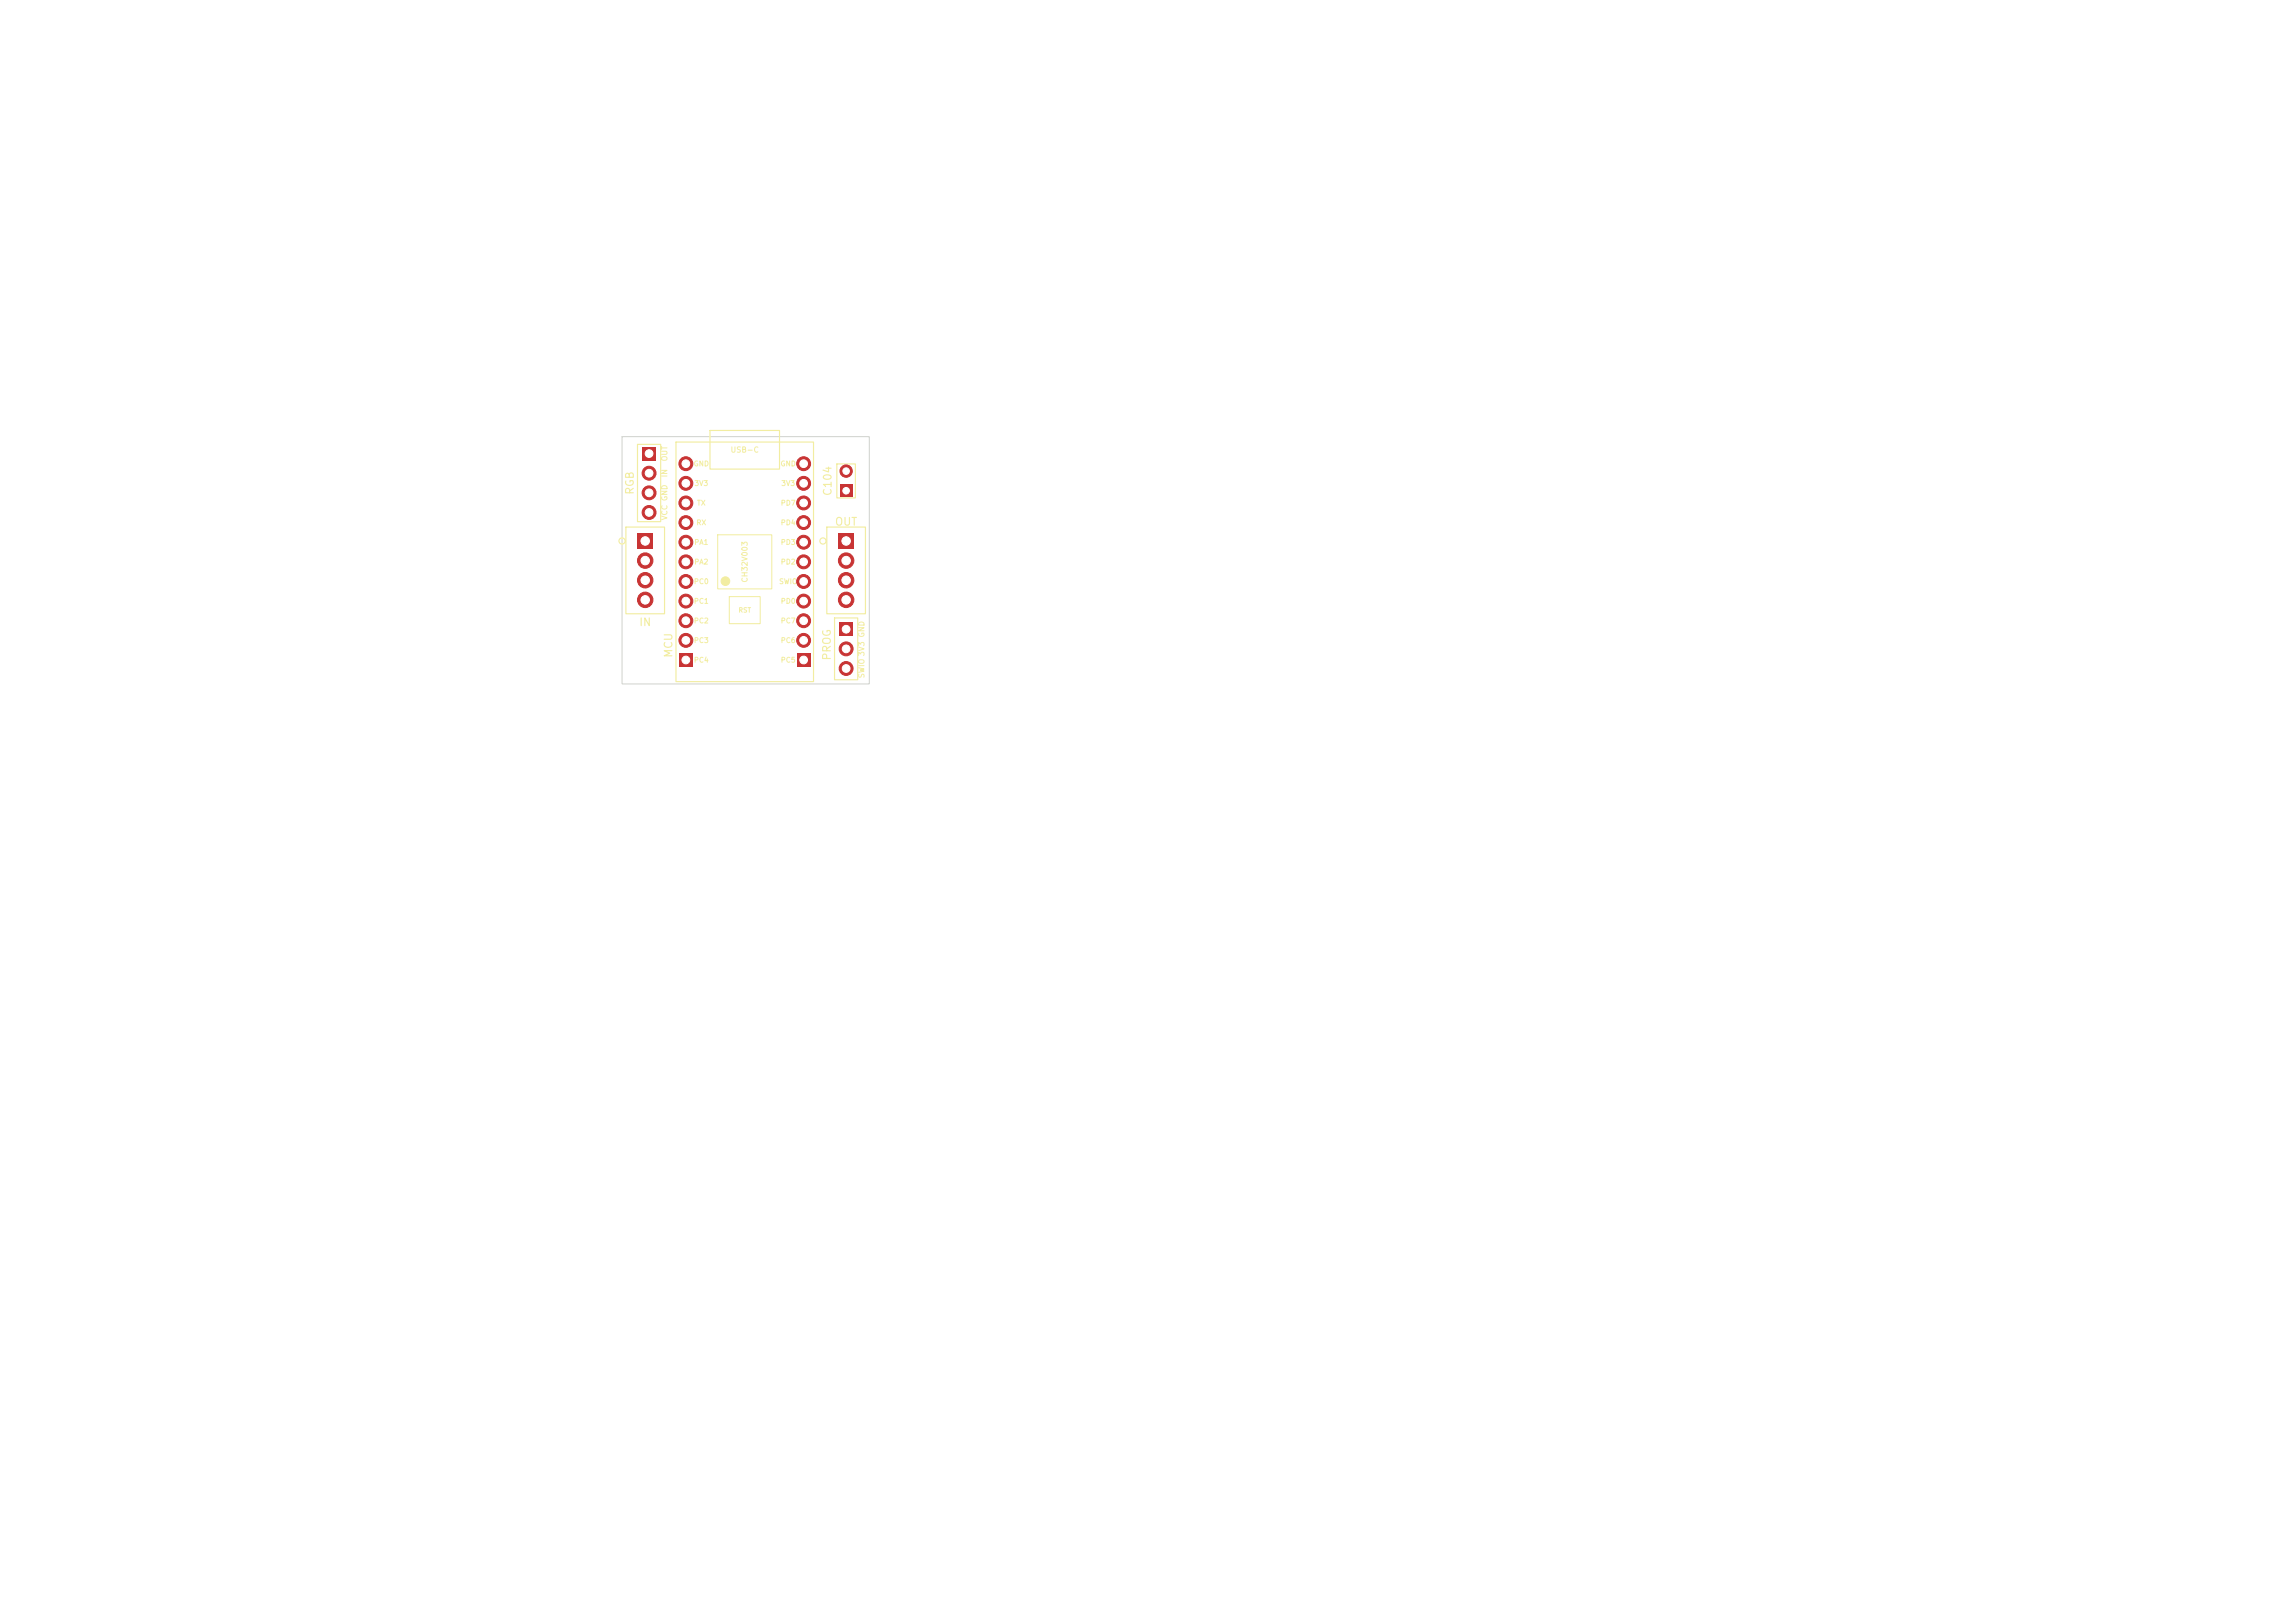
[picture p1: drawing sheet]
<svg xmlns="http://www.w3.org/2000/svg" width="297mm" height="210mm" viewBox="0 0 297 210" stroke-linecap="round" stroke-linejoin="round" font-family="sans-serif">
<defs><g id="words">
<g font-size="1" fill="#f2eda1">
<text x="82.3" y="64.1" transform="rotate(-90 82.3 64.1)">RGB</text>
<text x="107.9" y="64.3" transform="rotate(-90 107.9 64.3)">C104</text>
<text x="108" y="68.3">OUT</text>
<text x="82.6" y="81.3">IN</text>
<text x="87.3" y="85.2" transform="rotate(-90 87.3 85.2)">MCU</text>
<text x="107.8" y="85.5" transform="rotate(-90 107.8 85.5)">PROG</text>
</g>
<g font-size=".7" fill="#f2eda1">
<text x="86.5" y="59.8" transform="rotate(-90 86.5 59.8)">OUT</text>
<text x="94.5" y="58.7">USB-C</text>
<text x="86.5" y="61.8" transform="rotate(-90 86.5 61.8)">IN</text>
<text x="89.7" y="60.5">GND</text>
<text x="89.8" y="63">3V3</text>
<text x="90.1" y="65.6">TX</text>
<text x="100.9" y="60.5">GND</text>
<text x="101" y="65.6">PD7</text>
<text x="101" y="63">3V3</text>
<text x="86.5" y="67.4" transform="rotate(-90 86.5 67.4)">VCC GND</text>
<text x="89.8" y="70.7">PA1</text>
<text x="90.1" y="68.1">RX</text>
<text x="101" y="68.1">PD4</text>
<text x="101" y="70.7">PD3</text>
<text x="89.7" y="75.7">PC0</text>
<text x="89.8" y="73.2">PA2</text>
<text x="96.9" y="75.5" transform="rotate(-90 96.9 75.5)">CH32V003</text>
<text x="100.8" y="75.7">SWIO</text>
<text x="101" y="73.2">PD2</text>
<text x="89.7" y="78.3">PC1</text>
<text x="89.7" y="80.8">PC2</text>
<text x="89.7" y="83.4">PC3</text>
<text x="101" y="78.3">PD0</text>
<text x="101" y="80.8">PC7</text>
<text x="101" y="83.4">PC6</text>
<text x="89.7" y="85.9">PC4</text>
<text x="101" y="85.9">PC5</text>
<text x="112" y="87.8" transform="rotate(-90 112 87.8)">SWIO 3V3 GND</text>
</g>
<text font-size=".6" fill="#f2eda1" x="95.5" y="79.4">RST</text>
</g></defs>
<path d="M80.5 56.5h32v32h-32z" fill="none" stroke="#d0d2cd" stroke-width=".13"/>
<g fill="none" stroke="#f2eda1" stroke-width=".15">
<path d="M82.5 57.5h3v10h-3zM87.5 57.2h17.8v31h-17.8zM91.9 55.7h9v5h-9zM81 68.2h5v11.2h-5zM107 68.2h5v11.2h-5zM108 80h3v8h-3zM108.3 60h2.4v4.4h-2.4z"/>
<circle cx="80.5" cy="70" r=".4"/>
<circle cx="106.5" cy="70" r=".4"/>
</g>
<path d="M92.9 69.2h7v7h-7zM94.4 77.2h4v3.5h-4z" fill="none" stroke="#f2eda1" stroke-width=".13"/>
<circle cx="93.9" cy="75.2" r=".56" fill="#f2eda1" stroke="#f2eda1" stroke-width=".13"/>
<path d="M108.5 69h2v2h-2z" fill="#c83434"/>
<g fill="#c83434" stroke="#c83434" stroke-width=".13">
<circle cx="109.5" cy="72.5" r="1"/>
<circle cx="109.5" cy="75.1" r="1"/>
<circle cx="109.5" cy="77.6" r="1"/>
</g>
<path d="M83.1 57.8h1.8v1.8h-1.8z" fill="#c83434"/>
<g fill="#c83434" stroke="#c83434" stroke-width=".13">
<circle cx="84" cy="61.2" r=".9"/>
<circle cx="84" cy="63.8" r=".9"/>
<circle cx="84" cy="66.3" r=".9"/>
</g>
<path d="M82.5 69h2v2h-2z" fill="#c83434"/>
<g fill="#c83434" stroke="#c83434" stroke-width=".13">
<circle cx="83.5" cy="72.5" r="1"/>
<circle cx="83.5" cy="75.1" r="1"/>
<circle cx="83.5" cy="77.6" r="1"/>
</g>
<path d="M108.7 62.7h1.6v1.6h-1.6z" fill="#c83434"/>
<circle cx="109.5" cy="61" r=".8" fill="#c83434" stroke="#c83434" stroke-width=".13"/>
<path d="M108.6 80.5h1.8v1.8h-1.8z" fill="#c83434"/>
<g fill="#c83434" stroke="#c83434" stroke-width=".13">
<circle cx="109.5" cy="84" r=".9"/>
<circle cx="109.5" cy="86.5" r=".9"/>
</g>
<path d="M87.9 84.5h1.8v1.8h-1.8z" fill="#c83434"/>
<g fill="#c83434" stroke="#c83434" stroke-width=".13">
<circle cx="88.8" cy="82.9" r=".9"/>
<circle cx="88.8" cy="80.3" r=".9"/>
<circle cx="88.8" cy="77.8" r=".9"/>
<circle cx="88.8" cy="75.2" r=".9"/>
<circle cx="88.8" cy="72.7" r=".9"/>
<circle cx="88.8" cy="70.2" r=".9"/>
<circle cx="88.8" cy="67.6" r=".9"/>
<circle cx="88.8" cy="65.1" r=".9"/>
<circle cx="88.8" cy="62.5" r=".9"/>
<circle cx="88.8" cy="60" r=".9"/>
</g>
<path d="M103.1 84.5h1.8v1.8h-1.8z" fill="#c83434"/>
<g fill="#c83434" stroke="#c83434" stroke-width=".13">
<circle cx="104" cy="82.9" r=".9"/>
<circle cx="104" cy="80.3" r=".9"/>
<circle cx="104" cy="77.8" r=".9"/>
<circle cx="104" cy="75.2" r=".9"/>
<circle cx="104" cy="72.7" r=".9"/>
<circle cx="104" cy="70.2" r=".9"/>
<circle cx="104" cy="67.6" r=".9"/>
<circle cx="104" cy="65.1" r=".9"/>
<circle cx="104" cy="62.5" r=".9"/>
<circle cx="104" cy="60" r=".9"/>
</g>
<g fill="#fff" stroke="#fff" stroke-width=".13">
<circle cx="109.5" cy="70" r=".55"/>
<circle cx="109.5" cy="72.5" r=".55"/>
<circle cx="109.5" cy="75.1" r=".55"/>
<circle cx="109.5" cy="77.6" r=".55"/>
<circle cx="84" cy="58.7" r=".5"/>
<circle cx="84" cy="61.2" r=".5"/>
<circle cx="84" cy="63.8" r=".5"/>
<circle cx="84" cy="66.3" r=".5"/>
<circle cx="83.5" cy="70" r=".55"/>
<circle cx="83.5" cy="72.5" r=".55"/>
<circle cx="83.5" cy="75.1" r=".55"/>
<circle cx="83.5" cy="77.6" r=".55"/>
<circle cx="109.5" cy="63.5" r=".42"/>
<circle cx="109.5" cy="61" r=".42"/>
<circle cx="109.5" cy="81.4" r=".5"/>
<circle cx="109.5" cy="84" r=".5"/>
<circle cx="109.5" cy="86.5" r=".5"/>
<circle cx="88.8" cy="85.4" r=".5"/>
<circle cx="88.8" cy="82.9" r=".5"/>
<circle cx="88.8" cy="80.3" r=".5"/>
<circle cx="88.8" cy="77.8" r=".5"/>
<circle cx="88.8" cy="75.2" r=".5"/>
<circle cx="88.8" cy="72.7" r=".5"/>
<circle cx="88.8" cy="70.2" r=".5"/>
<circle cx="88.8" cy="67.6" r=".5"/>
<circle cx="88.8" cy="65.1" r=".5"/>
<circle cx="88.8" cy="62.5" r=".5"/>
<circle cx="88.8" cy="60" r=".5"/>
<circle cx="104" cy="85.4" r=".5"/>
<circle cx="104" cy="82.9" r=".5"/>
<circle cx="104" cy="80.3" r=".5"/>
<circle cx="104" cy="77.8" r=".5"/>
<circle cx="104" cy="75.2" r=".5"/>
<circle cx="104" cy="72.7" r=".5"/>
<circle cx="104" cy="70.2" r=".5"/>
<circle cx="104" cy="67.6" r=".5"/>
<circle cx="104" cy="65.1" r=".5"/>
<circle cx="104" cy="62.5" r=".5"/>
<circle cx="104" cy="60" r=".5"/>
</g>
<use href="#words"/>
</svg>
